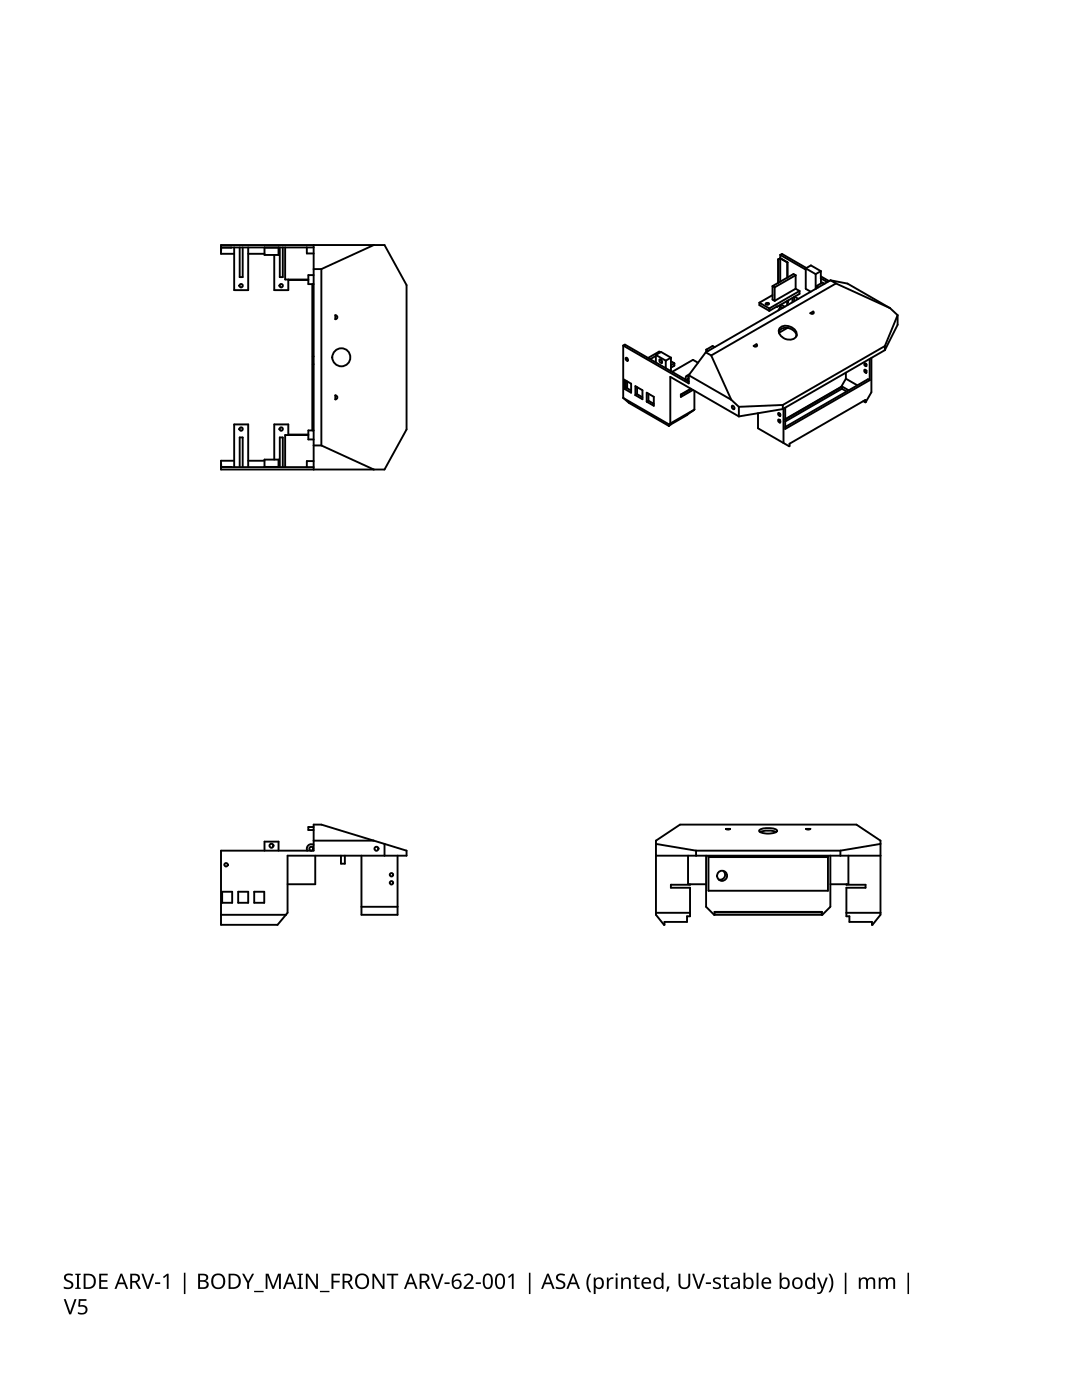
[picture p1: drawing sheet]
<svg xmlns="http://www.w3.org/2000/svg" width="216mm" height="279mm" viewBox="0 0 216 279" stroke-linecap="round" stroke-linejoin="round" font-family="sans-serif">
<g fill="none" stroke="#000" stroke-width=".38">
<path d="M46.1 49.4h-2v.6M46.7 49.4v8.5h2.8v-8.5M46.7 50.7h-2.6v-1.8h32.6l4.4 8v28.8l-4.4 8h-32.6v-1.7h2.6M47.8 49.4v5.9h.6v-5.9M49.5 50.7h3.3M52.8 49.4h2.8M52.8 49.4v1.5h2.8v-1.5M54.7 50.9v7h2.8v-2.1M55.8 49.4v5.9h.6v-5.9M56.9 49.4v6.4h4.6M61.2 49.4v1.2h1.4M61.5 55.9h-4"/>
<path d="M62.3 56.7v29.2M62.4 56.7v29.2M62.6 49.4h-18.5M62.6 48.9v44.8M62.6 54.9h-1.1v1.8h1.1M62.6 53.7h1.5M64.1 53.7v35.2M74.6 48.9l-10.5 4.8M154.1 58.9l-2.6 1.5M154.1 57.1v2.7l.5 .2M154.1 57.1l.5 .2M154.6 57.3v2.7"/>
<path d="M155.3 51.8v4.7M155.3 51.8l.4-.3 1.4 .9M155.3 51.8h.1M155.7 51.6l-.4 .2M155.7 50.9l5.1 2.9M155.7 50.9l.3-.2 4.9 2.8M155.7 50.9v5.3M157.1 52.4v3M157.3 60v.3l-.3-.2M158.1 59.5v.8M158.5 59.3v.8M158.5 59.2l.8 .4"/>
<path d="M158.8 54.9l-4.2 2.4M158.8 57.6l-4.2 2.4M158.8 54.9l-.5-.2-4.2 2.4M158.8 54.9v2.7M158.8 57.6l.7 .5M159.5 58.1l-6 3.5M159.5 58.1v.5l-4.4 2.6M160.8 53.6l1-.6 2 1.1M160.8 53.6v4l1 .6M160.8 53.6l2 1.1M162.8 54.7v3M162.8 57.1l.5 .3"/>
<path d="M162.8 57.1v.5M163.8 55.5l1.3 .8M163.8 55.2l1.6 .9M163.8 54.1l-1 .6M163.8 54.1v1.5M163.8 55.6h.1M163.8 55.6v1M164.5 56.6l-.4-.2-1.3 .7M165.7 55.9l1.1 .7M165.7 55.9l-24.9 14.4M165.7 55.9l3.4 .7 8.5 4.9M166.8 56.6l10.8 4.9"/>
<path d="M166.8 56.6l-24.9 14.3M62.4 71.1h.2M62.6 72.7h-.2M66.9 78.9a.4 .4 0 0 1 .4 .4 .4 .4 0 0 1-.4 .4zM66.9 62.9a.4 .4 0 0 1 .4 .4 .4 .4 0 0 1-.4 .4zM124.4 69l.3-.2 12.7 7.3M124.4 69v10.4M124.4 79.4l9.1 5.3M124.4 79.4l1.1 1 8 4.6M124.4 69l13 7.5v-1.6M124.5 75.8l1.4 .8v1.8l-1.4-.8zM124.9 71.4l.3 .2v.4l-.3-.2z"/>
<path d="M124.9 76v1.3M124.9 77.3l1 .6M124.9 77.3l-.4 .3M125.1 76.1v1.4M126.8 77.1l1.4 .8v1.8l-1.4-.8zM127.1 77.3v1.4M127.1 78.7l-.3 .2M127.1 78.7l1.1 .6M129 78.4l1.5 .8v1.8l-1.5-.8zM129.4 80l-.4 .2M129.4 78.6v1.4M129.4 80l1.1 .6"/>
<path d="M130.9 70.8l1-.6 2 1.2M130.9 70.8v1.5M130.9 70.8l1.9 1.2M130.9 71l-1.2 .7M131.6 71.7l.4 .3v.4l-.4-.2zM131.8 70.3l-.3-.1-2.2 1.2M132.8 72v1.5M133.9 71.4l-1.1 .6M133.9 71.4v2.7M133.9 72.1l.7 .4M134.6 72.5l-.7 .4M134.6 72.5v.5l-.7 .4"/>
<path d="M137.4 75.5l-.2 .1 .2 .6M137.4 75.1l-.3-.1-.3 .2 .1 .6M137.4 74.9l8.5 4.9M137.6 74.7l-.6 .3M137.8 77.6v.1M137.8 77.6l-1.9 1.2M137.9 77.6l-2 1.1v.5l2.4-1.4M137.9 77.6h-.1M138.6 78v3.7M139.3 72.4l-1-.6-4.2 2.4M140.8 70.3l1.1 .6M140.8 70.3l-3.4 4.6"/>
<path d="M140.9 69.8v.5M140.9 69.8l.4 .2M141.9 70.9l4 8.9M142.6 69.3l-.4-.3-1.3 .8M145.9 79.8l1.5 1.4M150.9 68.7l.2 .2-.1 .2-.6-.1M151 68.7l-.6 .3M151.5 60.4v.5l2 1.1M151.5 60.4l2 1.2M152.9 60.5h.4l.1 .2a.42 .42 0 0 1-.6-.1zM153.5 61.6v.4M155 61.2h.1"/>
<path d="M155.1 61.2l-1.6 .8M155.4 66.3a1.51 1.51 0 0 1 2.2-.7 2 2 0 0 1 1.4 1.3M155.6 65.4a2.16 2.16 0 0 1 3.4 1.2 1.48 1.48 0 0 1-2.3 1 1.51 1.51 0 0 1-1.1-2.2zM155.7 61.2l.5 .3M155.7 60.9v.3M155.7 61.2l-.4 .7M155.8 60.8l.8 .4M157.1 60.9v-.7v.7M157.1 65.4l-1.7 1M162.3 62.2l.1 .1-.1 .3-.6-.1M162.3 62.2l-.6 .3M167.9 77.2l-11.2 6.4"/>
<path d="M167.9 77.2h.1M167.9 77.2l-11.2 6.5M168 77.1l-.1 .1M168 77.1v.5M168 77.6l-11.3 6.5M168 77.1l1.4 .8M168 77.6l.9 .5M168.8 75.6l2.3 1.3M168.8 74.4v1.2M168.8 75.6l-.9 1.6M172.5 72.5l.3 .2v.4l-.3-.2zM172.5 73.8l.3 .2v.4a.4 .4 0 0 1-.3-.5z"/>
<path d="M172.8 72.7h.1M172.8 74h.1M173.5 71.6v4.3M173.5 75.9l-16.8 9.7v-4.2M173.5 75.9l-.3-.2-16.5 9.5M173.9 71.4v6.9l-1.2 2M176.6 69.1v.8M176.6 69.9l-20.4 11.7M176.6 69.1l-20.4 11.7M177.6 61.5l1.5 1.4M179.1 62.9l-2.5 6.2M179.1 62.9v1.9l-2.5 5.1"/>
<path d="M44.1 92.6v.6h2M44.1 93.2h18.5M46.7 93.2v-8.5h2.8v8.5M47.8 93.2v-5.9h.6v5.9M52.8 93.2v-1.5h2.8v1.5M52.8 92h-3.3M55.6 93.2h-2.8M55.8 93.2v-5.9h.6v5.9M57.5 86.7h4M57.5 86.8v-2.1h-2.8v7M61.5 86.8h-4.6v6.4M62.6 92h-1.4v1.2"/>
<path d="M62.6 85.9h-1.1v1.8h1.1M64.1 88.9h-1.5M64.1 88.9l10.5 4.8M133.5 84.7v.3M133.8 84.5l-.3 .2M138.6 81.7l-1.5 1.2-3.6 2.1M138.6 81.7l-4.8 2.8M146.1 81h.3l.2 .4-.1 .3-.4-.3zM147.4 81.2v1.9M147.4 83.1l-13.6-7.9v9.3M155.3 83.7l.4 .2v.4l-.4-.2zM155.3 82.4l.4 .2v.4l-.4-.2z"/>
<path d="M155.6 82.6h.1M155.6 83.9h.1M156.2 80.8l-8.8 .4M156.2 81.6l-8.8 1.5M156.2 80.8v.8M156.3 81.6v6.8M172.3 80.1l.4 .2M172.7 80.3v-.5l-15.2 8.8v.5l-6.3-3.6v-3M44.1 169.8h18.5v-5.2h1.5l17 5.2v1h-23.7v11.4l-2 2.4h-11.3zM44.3 178h2v2.2h-2zM47.5 178h2v2.2h-2zM50.7 178h2v2.2h-2z"/>
<path d="M52.8 169.8v-1.8h2.8v1.8M62.6 168.6a.9 .9 0 0 0-1.1 .1 .9 .9 0 0 0-.2 1.1M62.6 165h-1.1v.6h1.1M62.6 167.8h12M62.9 170.8v5.7h-5.5M68 170.8v1.6h.8v-1.6M72.1 170.8v11.8h7.2v-11.8M76.7 168.4v2.4M130.9 170.8h44.8M130.9 168.4l8 1.4M137.3 170.8v5.7h3.6M137.7 176.5v.1h-3.8v.6h3.8v5.7h-.6v1.1h-4.5l-.1 .6-1.6-2v-14.8l4.8-3.2h35.2l4.8 3.2v14.8l-1.6 2-.1-.6h-4.5v-1.1h-.6v-5.7h3.8v-.6h-3.8v-.1"/>
<path d="M138.9 169.8v1M140.9 170.8v10.2l1.6 1.6h21.6l1.6-1.6v-10.2M141.4 170.9h23.8v6.9h-23.8zM144.3 173.8a1 1 0 0 1 .3 1.2 1 1 0 0 1-1.2 .6M145.7 165.4h-.8l.4 .2 .4-.2M151.6 165.6a4.2 4.2 0 0 1 3.4 0l.1 .2a3.2 3.2 0 0 1-3.6 0zM151.7 166.1a4.4 4.4 0 0 1 3.2 0M160.9 165.4h.8l-.5 .2zM165.2 171h-23.8M167.7 169.8v1M167.7 169.8h-28.8M169.3 170.8v5.7h-3.6"/>
<path d="M175.7 168.4l-8 1.4M57 182.6h-12.9M72.1 181h7.2M130.9 182.2h6.8M142.6 182h21.4M142.6 182v.6M164 182v.6M168.9 182.2h6.8"/>
<circle cx="48.1" cy="57" r=".35"/>
<circle cx="56.1" cy="57" r=".35"/>
<circle cx="68.1" cy="71.3" r="1.81"/>
<circle cx="48.1" cy="85.6" r=".35"/>
<circle cx="56.1" cy="85.6" r=".35"/>
<circle cx="45.1" cy="172.6" r=".34"/>
<circle cx="54.2" cy="168.8" r=".4"/>
<circle cx="62.1" cy="169.4" r=".39"/>
<circle cx="75.1" cy="169.4" r=".4"/>
<circle cx="78.1" cy="174.6" r=".33"/>
<circle cx="78.1" cy="176.2" r=".33"/>
<circle cx="144.1" cy="174.8" r="1"/>
</g>
<g fill="#000">
<path d="M12.7 259.3h.4l.9 2.6 .9-2.6h.4l-1.1 3h-.4zM12.9 254.5a1.44 1.44 0 0 1 1.7-.2l-.2 .3h-.1a.64 .64 0 0 0-.8-.1 .64 .64 0 0 0-.3 .6l.5 .4a.93 .93 0 0 1 .9 1.1 .93 .93 0 0 1-1.3 .7l-.6-.2v-.3a1.08 1.08 0 0 0 1.5-.2 1.08 1.08 0 0 0-1-.9 .8 .8 0 0 1-.3-1.2zM15 254.2h1.1v.2l-.4 .1v2.4l.4 .1v.2h-1.1v-.2l.4-.1v-2.4l-.4-.1zM19.8 254.2h1.7v.3h-1.3v1h1.2v.3h-1.2v1.1h1.3v.3h-1.7zM28.2 254.2h.4l.9 2.6 .9-2.6h.4l-1.1 3h-.4zM30.9 255.9h1.1v.4h-1.1zM32.5 254.8l.8-.6h.3v3h-.3v-2.6l-.6 .5zM48.3 254.2h.4l.8 1.5 .8-1.5h.4l-1 1.9v1.1h-.4v-1.1zM50.7 257.6h1.9v.3h-1.9zM53 254.2h.6l.9 2.5 1-2.5h.5v3h-.3v-2.6l-1 2.6h-.3l-1-2.6v2.6h-.4zM59.3 254.2h1.1v.2l-.3 .1v2.4l.3 .1v.2h-1.1v-.2l.4-.1v-2.4l-.4-.1zM61 254.2h.5l1.6 2.5v-2.5h.3v3h-.4l-1.6-2.5v2.5h-.4z"/>
<path d="M63.8 257.6h1.9v.3h-1.9zM66.1 254.2h1.7v.3h-1.3v1.1h1.3v.3h-1.3v1.3h-.4zM74.3 254.2h.5l1.6 2.5v-2.5h.3v3h-.4l-1.6-2.5v2.5h-.4zM77.2 254.2h2.3v.3h-1v2.7h-.4v-2.7h-.9zM86 254.2h.4l.8 2.6 .9-2.6h.4l-1.1 3h-.3zM88.7 255.9h1v.4h-1zM92.6 254.5a1.01 1.01 0 0 1 1.1-.4 1.01 1.01 0 0 1 .7 1.1l-.3 .5-1.1 1.2h1.5v.3h-2v-.3l1.1-1.1a.72 .72 0 0 0 .4-.7 .72 .72 0 0 0-.4-.6l-.8 .3zM94.9 255.9h1.1v.4h-1.1zM101.4 254.8l.8-.6h.3v3h-.4v-2.6l-.5 .5zM111.1 254.5a1.44 1.44 0 0 1 1.6-.2l-.1 .3h-.2a.65 .65 0 0 0-.7-.1 .65 .65 0 0 0-.4 .6l.3 .3a1.24 1.24 0 0 1 1.2 1.2 1.31 1.31 0 0 1-1.9 .5v-.3a1.08 1.08 0 0 0 1.5-.2 1.08 1.08 0 0 0-1-.9 .8 .8 0 0 1-.3-1.2zM117.6 254.2h.4a3.2 3.2 0 0 0 0 3.7 .85 .85 0 0 1-.8-.8 3.1 3.1 0 0 1 .4-2.9zM121.1 255h.3l.1 .4 .4-.4 .5-.1v.4h-.4a.73 .73 0 0 0-.5 .7v1.2h-.4z"/>
<path d="M123.9 255h.3l.1 .3a.87 .87 0 0 1 1-.3 .87 .87 0 0 1 .6 .7v1.5h-.4v-1.4a.61 .61 0 0 0-.8-.6 .61 .61 0 0 0-.4 .8v1.2h-.4zM126.8 254.4h.2v.6h.6v.2h-.6v1.4l.2 .3h.5v.3a.69 .69 0 0 1-1.1-.6v-1.4h-.3v-.1l.3-.2zM133.1 256.7l.5 .1-.4 1h-.3zM135.4 254.2h.4v2a.79 .79 0 0 0 .8 .7 .79 .79 0 0 0 .7-.7v-2h.4v2a1.17 1.17 0 0 1-1.1 1.1 1.17 1.17 0 0 1-1.2-1.1zM138.1 254.2h.4l.9 2.6 .9-2.6h.4l-1.1 3h-.4zM140.8 255.9h1.1v.4h-1.1zM142.4 255.2a1.34 1.34 0 0 1 1.4-.1l-.1 .3-.5-.2a.37 .37 0 0 0-.6 .2 .37 .37 0 0 0 .4 .5h.2a.69 .69 0 0 1 .7 .8 .69 .69 0 0 1-.9 .6l-.7-.2v-.3l.7 .2 .4-.2v-.3l-.4-.3a.68 .68 0 0 1-.6-1zM144.6 254.4h.2v.6h.7v.2h-.7v1.4l.2 .3h.5v.3a.69 .69 0 0 1-1-.6v-1.4h-.4v-.1l.4-.2zM163 255h.4l.7 1.9 .7-1.9h.4l-1 2.5a.87 .87 0 0 1-1.1 .7v-.3l.5-.1 .3-.6zM165.3 254.2a.86 .86 0 0 1 .8 .8l.2 1.1a2.79 2.79 0 0 1-.6 1.8h-.4a3.2 3.2 0 0 0 0-3.7zM171.4 255h.3v.3a.86 .86 0 0 1 1.4 0 .81 .81 0 0 1 1-.4 .81 .81 0 0 1 .5 .8v1.5h-.3v-1.4a.56 .56 0 0 0-.7-.6 .56 .56 0 0 0-.4 .8v1.2h-.4v-1.4a.57 .57 0 0 0-.7-.6 .57 .57 0 0 0-.4 .8v1.2h-.3zM175.3 255h.3l.1 .3a.86 .86 0 0 1 1.4 0 .81 .81 0 0 1 .9-.4 .81 .81 0 0 1 .6 .8v1.5h-.4v-1.4a.56 .56 0 0 0-.6-.6 .56 .56 0 0 0-.4 .8v1.2h-.4v-1.4a.57 .57 0 0 0-.7-.6 .57 .57 0 0 0-.4 .8v1.2h-.4z"/>
<path d="M15.7 259.3h1.5v.3h-1.2v.9a1.02 1.02 0 0 1 1.5 .8 1.02 1.02 0 0 1-1.4 1l-.6-.1v-.4a.88 .88 0 0 0 1 .3 .88 .88 0 0 0 .6-.9 .85 .85 0 0 0-1.3-.4l-.2-.1z"/>
<path d="M16.7 254.2h.9a1.36 1.36 0 0 1 1.5 1.5 1.41 1.41 0 0 1-1.6 1.5h-.8zM17.1 254.5v2.4h.4a1.08 1.08 0 0 0 1.2-1.2 1.03 1.03 0 0 0-1.1-1.2z"/>
<path d="M24 254.2h.4l1.2 3h-.4l-.4-.9h-1.2l-.4 .9h-.3zM24.2 254.6l-.5 1.4h1z"/>
<path d="M26 254.2h.8a.87 .87 0 0 1 1.1 .6 .87 .87 0 0 1-.6 1.1l.9 1.3h-.5l-.7-1.2h-.6v1.2h-.4zM26.4 254.5v1.2h.4a.58 .58 0 0 0 .7-.6 .58 .58 0 0 0-.7-.6z"/>
<path d="M39.5 254.2h.9a.81 .81 0 0 1 1 .2 .81 .81 0 0 1 0 1l-.4 .2a.83 .83 0 0 1 .7 1 .83 .83 0 0 1-1.1 .6h-1.1zM39.9 255.8v1.1h.6a.57 .57 0 0 0 .7-.6 .57 .57 0 0 0-.7-.5zM39.9 254.5v1h.6a.52 .52 0 0 0 .7-.5 .52 .52 0 0 0-.8-.5z"/>
<path d="M42.5 254.6a1.42 1.42 0 0 1 1.6-.3 1.42 1.42 0 0 1 .8 1.4 1.45 1.45 0 0 1-1.7 1.5 1.45 1.45 0 0 1-1-2zM42.9 254.7l-.3 .5-.1 .5a1.04 1.04 0 0 0 1.1 1.2 1.04 1.04 0 0 0 .9-1.3 1 1 0 0 0-.5-1 1 1 0 0 0-1.1 .1z"/>
<path d="M45.6 254.2h.9a1.36 1.36 0 0 1 1.5 1.5 1.41 1.41 0 0 1-1.5 1.5h-.9zM46 254.5v2.4h.4a1.19 1.19 0 0 0 1.2-1.1 1.19 1.19 0 0 0-1.1-1.3z"/>
<path d="M57.6 254.2h.4l1.2 3h-.4l-.4-.9h-1.2l-.4 .9h-.3zM57.8 254.6l-.5 1.4h1z"/>
<path d="M68.4 254.2h.8a.87 .87 0 0 1 1.1 .6 .87 .87 0 0 1-.6 1.1l.8 1.3h-.4l-.8-1.2h-.6v1.2h-.3zM68.7 254.5v1.2h.5a.58 .58 0 0 0 .7-.6 .58 .58 0 0 0-.7-.6z"/>
<path d="M71.2 254.6a1.42 1.42 0 0 1 1.6-.3 1.42 1.42 0 0 1 .8 1.4 1.45 1.45 0 0 1-1.7 1.5 1.45 1.45 0 0 1-1-2zM71.6 254.7l-.3 .5-.1 .5a1.04 1.04 0 0 0 1.1 1.2 1.04 1.04 0 0 0 .9-1.3 1 1 0 0 0-.5-1 1 1 0 0 0-1.1 .1z"/>
<path d="M81.8 254.2h.3l1.2 3h-.4l-.3-.9h-1.2l-.4 .9h-.4zM82 254.6l-.5 1.4h.9z"/>
<path d="M83.7 254.2h.9a.87 .87 0 0 1 1 .6 .87 .87 0 0 1-.5 1.1l.8 1.3h-.4l-.8-1.2h-.6v1.2h-.4zM84.1 254.5v1.2h.5a.58 .58 0 0 0 .7-.6 .58 .58 0 0 0-.7-.6z"/>
<path d="M90.6 254.5l.4-.3h.5h.4v.3a1.03 1.03 0 0 0-1.4 1.2 .96 .96 0 0 1 1.6 .1 .96 .96 0 0 1-.5 1.4 1.09 1.09 0 0 1-1.5-1.3l.1-.7zM90.5 256.3a.66 .66 0 0 0 1.3 0 .66 .66 0 0 0-1.3 0z"/>
<path d="M96.7 254.4a1.05 1.05 0 0 1 1.2 0 1.05 1.05 0 0 1 .4 1.1v.2a1.18 1.18 0 0 1-1.1 1.6 1.37 1.37 0 0 1-.9-1.8l.1-.6zM96.9 254.6l-.2 .5v1.2a.6 .6 0 0 0 .6 .7 .6 .6 0 0 0 .6-.7 1.66 1.66 0 0 0-.4-1.8z"/>
<path d="M99.1 254.4a1.05 1.05 0 0 1 1.3 0 1.05 1.05 0 0 1 .4 1.1v.2a1.18 1.18 0 0 1-1.2 1.6 1.37 1.37 0 0 1-.8-1.8l.1-.7zM99.4 254.6l-.2 .5v1.2a.6 .6 0 0 0 .6 .7 .6 .6 0 0 0 .6-.7 1.66 1.66 0 0 0-.5-1.8z"/>
<path d="M109.2 254.2h.3l1.2 3h-.4l-.4-.9h-1.2l-.3 .9h-.4zM109.3 254.6l-.5 1.4h1z"/>
<path d="M114.2 254.2h.3l1.2 3h-.4l-.3-.9h-1.2l-.4 .9h-.4zM114.4 254.6l-.5 1.4h1z"/>
<path d="M118.5 255h.3v.3a.95 .95 0 0 1 1.2-.3 .95 .95 0 0 1 .5 1.1 .97 .97 0 0 1-.5 1.1 .97 .97 0 0 1-1.2-.3l.1 1.4h-.4zM119 255.4l-.1 .4a.73 .73 0 0 0 .1 .9 .73 .73 0 0 0 .9 .1 .91 .91 0 0 0 .2-.9 .91 .91 0 0 0-.8-.7z"/>
<path d="M128.3 255.2a.98 .98 0 0 1 1.2-.2 .98 .98 0 0 1 .4 1.2h-1.5a.87 .87 0 0 0 .5 .8 .87 .87 0 0 0 .9-.2v.3a1.24 1.24 0 0 1-1.6-.2 1.24 1.24 0 0 1 .1-1.7zM128.6 255.4l-.2 .5h1.1a.57 .57 0 0 0-.3-.6 .57 .57 0 0 0-.6 .1z"/>
<path d="M130.8 255.1a.95 .95 0 0 1 1.3 .1l-.1-1.2h.4v3.2h-.3l-.1-.3a.95 .95 0 0 1-1.1 .3 .95 .95 0 0 1-.5-1.1v-.5zM131 255.3a.91 .91 0 0 0-.3 1 .91 .91 0 0 0 .8 .7 .99 .99 0 0 0 0-1.8z"/>
<path d="M146.1 255.1a.93 .93 0 0 1 .9-.2 .93 .93 0 0 1 .6 .8v1.5h-.2l-.1-.3a.74 .74 0 0 1-1.2 .3 .74 .74 0 0 1 .1-1.2l1.1-.1a.53 .53 0 0 0-.2-.6 .53 .53 0 0 0-.6 0l-.3 .1zM146.3 256.3l-.1 .5 .4 .2a.65 .65 0 0 0 .7-.9z"/>
<path d="M148.4 254h.3v1.3l.7-.4a1.21 1.21 0 0 1 1 1.2 1.21 1.21 0 0 1-1 1.2l-.7-.4-.1 .3h-.2zM149 255.3l-.3 .6a.72 .72 0 0 0 .2 .8 .72 .72 0 0 0 .8 .1 .92 .92 0 0 0 .3-.9 .92 .92 0 0 0-.8-.7z"/>
<path d="M152.2 255.2a.98 .98 0 0 1 1.2-.2 .98 .98 0 0 1 .5 1.2h-1.6a.87 .87 0 0 0 .5 .8 .87 .87 0 0 0 1-.2v.3l-.8 .2a1.21 1.21 0 0 1-1-.8 1.21 1.21 0 0 1 .2-1.3zM152.5 255.4l-.2 .5h1.2a.55 .55 0 0 0-.6-.7z"/>
<path d="M155.6 254h.3v1.3a1 1 0 0 1 1.3-.2 1 1 0 0 1 .4 1.3 .94 .94 0 0 1-.7 .8 .94 .94 0 0 1-1-.3l-.1 .3h-.2zM156.1 255.4l-.1 .5a.72 .72 0 0 0 .1 .8 .72 .72 0 0 0 .9 .1 .92 .92 0 0 0 .2-.9 .92 .92 0 0 0-.8-.7z"/>
<path d="M158.3 255.2a1.14 1.14 0 0 1 1.9 .7 1.14 1.14 0 0 1-1.4 1.3 1.27 1.27 0 0 1-.5-2zM158.7 255.3a.89 .89 0 0 0-.3 1.1 .89 .89 0 0 0 1 .5 .86 .86 0 0 0 .4-1.1 .86 .86 0 0 0-1.1-.5z"/>
<path d="M161 255.1a.95 .95 0 0 1 1.3 .1v-1.2h.3v3.2h-.3v-.3l-.3 .3-.4 .1a1.25 1.25 0 0 1-1-.9 1.25 1.25 0 0 1 .4-1.3zM161.3 255.3a1 1 0 0 0 .3 1.7 .95 .95 0 0 0 .7-.8 .95 .95 0 0 0-.4-.9z"/>
<circle cx="123.1" cy="254.3" r=".23"/>
</g>
<path d="M36.8 254v4.3M105.7 254v4.3M168.7 254v4.3M181.2 254v4.3" fill="none" stroke="#000" stroke-width=".31"/>
<path d="M123 255v2.2M151.2 254v3.2" fill="none" stroke="#000" stroke-width=".37"/>
</svg>
